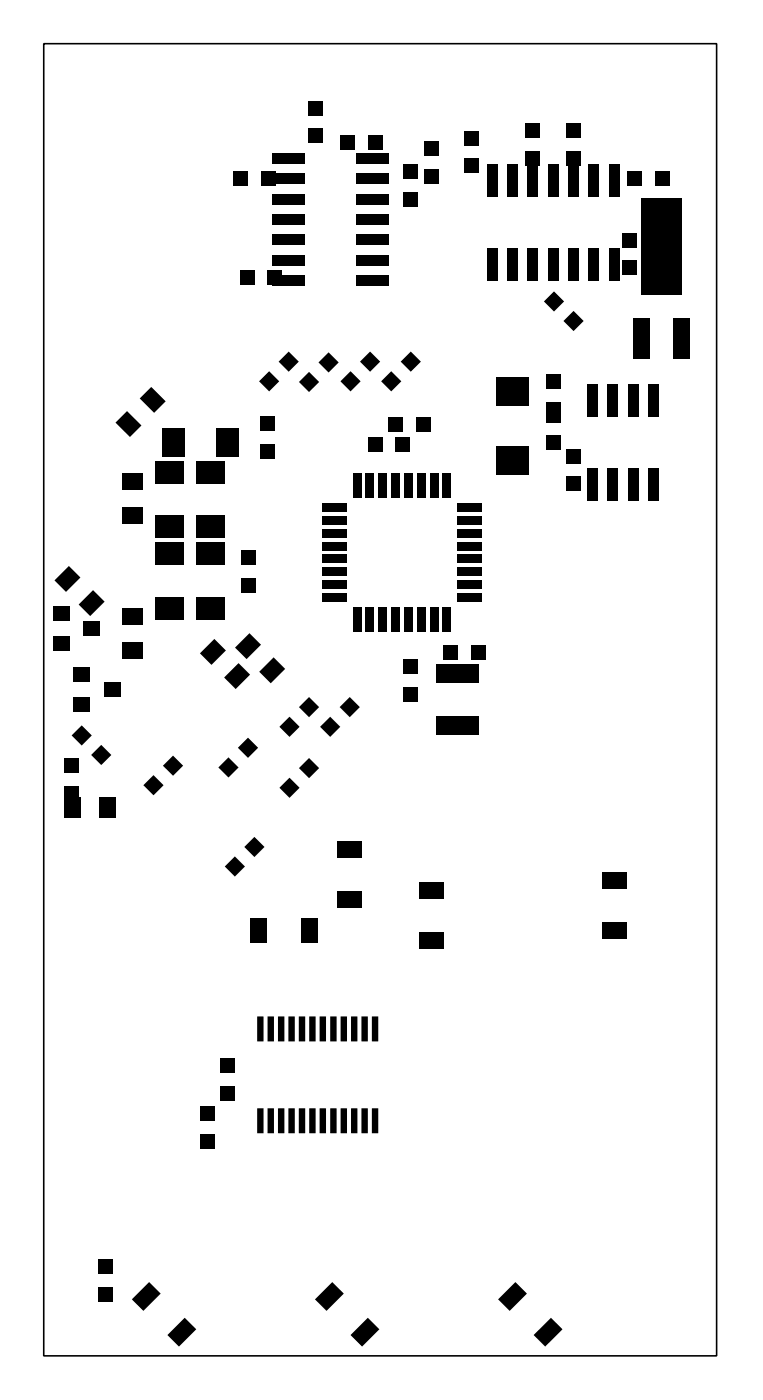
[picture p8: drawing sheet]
<svg xmlns="http://www.w3.org/2000/svg" width="48mm" height="87mm" viewBox="0 0 48 87" stroke-linecap="round" stroke-linejoin="round" font-family="sans-serif">
<g fill="#000">
<path d="M14.6 10.7h.9v.9h-.9zM15 16.9h.9v.9h-.9zM16.3 10.7h.9v.9h-.9zM16.7 16.9h.9v.9h-.9zM17 17.2h2v.6h-2zM17 15.9h2v.7h-2zM17 14.7h2v.6h-2zM17 13.4h2v.6h-2zM17 12.1h2v.7h-2zM17 10.8h2v.7h-2zM17 9.6h2v.6h-2zM19.2 6.3h.9v.9h-.9z"/>
<path d="M19.2 8h.9v.9h-.9zM21.3 8.5h.8v.8h-.8zM22.2 9.6h2v.6h-2zM22.2 10.8h2v.7h-2zM22.2 12.1h2v.7h-2zM22.2 13.4h2v.6h-2zM22.2 14.7h2v.6h-2zM22.2 15.9h2v.7h-2zM22.2 17.2h2v.6h-2zM23 8.5h.9v.8h-.9zM25.2 10.3h.9v.9h-.9zM25.2 12h.9v.9h-.9z"/>
<path d="M26.5 8.8h.8v.9h-.8zM26.5 10.6h.8v.9h-.8zM29 8.2h.9v.9h-.9zM29 9.9h.9v.9h-.9zM30.4 15.5h.6v2h-.6zM30.4 10.3h.6v2h-.6zM31.7 15.5h.6v2h-.6zM31.7 10.3h.6v2h-.6zM32.8 7.7h.9v.9h-.9zM32.8 9.5h.9v.8h-.9zM32.9 15.5h.7v2h-.7zM32.9 10.3h.7v2h-.7z"/>
<path d="M34.2 15.5h.6v2h-.6zM34.2 10.3h.6v2h-.6zM35.4 7.7h.8v.9h-.8zM35.4 9.5h.8v.8h-.8zM35.5 15.5h.6v2h-.6zM35.5 10.3h.6v2h-.6zM36.7 15.5h.7v2h-.7zM36.7 10.3h.7v2h-.7zM38 15.5h.7v2h-.7zM38 10.3h.7v2h-.7zM38.9 14.6h.9v.8h-.9zM38.9 16.3h.9v.9h-.9z"/>
<path d="M39.2 10.7h.8v.9h-.8zM39.5 19.9h1v2.5h-1zM40 12.4h2.5v6h-2.5zM40.9 10.7h.9v.9h-.9zM42 19.9h1v2.5h-1zM3.3 39.8h1v.9h-1zM3.3 37.9h1v.9h-1zM5.2 38.8h1v.9h-1zM7.6 38h1.3v1h-1.3zM7.6 31.7h1.3v1h-1.3zM7.6 29.6h1.3v1h-1.3zM9.7 33.9h1.8v1.4h-1.8z"/>
<path d="M9.7 37.3h1.8v1.4h-1.8zM9.7 32.2h1.8v1.4h-1.8zM9.7 28.8h1.8v1.4h-1.8zM10.1 26.8h1.4v1.8h-1.4zM12.2 33.9h1.8v1.4h-1.8zM12.2 37.3h1.8v1.4h-1.8zM12.2 32.2h1.8v1.4h-1.8zM12.2 28.8h1.8v1.4h-1.8zM13.5 26.8h1.4v1.8h-1.4zM15 34.4h.9v.9h-.9zM15 36.1h.9v.9h-.9zM16.2 26h.9v.9h-.9z"/>
<path d="M16.2 27.8h.9v.8h-.9zM20.1 37h1.5v.6h-1.5zM20.1 36.2h1.5v.6h-1.5zM20.1 35.4h1.5v.6h-1.5zM20.1 34.6h1.5v.6h-1.5zM20.1 33.8h1.5v.6h-1.5zM20.1 33h1.5v.6h-1.5zM20.1 32.2h1.5v.6h-1.5zM20.1 31.4h1.5v.6h-1.5zM22 29.6h.6v1.5h-.6zM22 38h.6v1.5h-.6zM22.8 29.6h.6v1.5h-.6z"/>
<path d="M22.8 38h.6v1.5h-.6zM23 27.3h.9v.9h-.9zM23.6 29.6h.6v1.5h-.6zM23.6 38h.6v1.5h-.6zM24.2 26.1h.9v.8h-.9zM24.4 29.6h.6v1.5h-.6zM24.4 38h.6v1.5h-.6zM24.7 27.3h.9v.9h-.9zM25.2 29.6h.6v1.5h-.6zM25.2 38h.6v1.5h-.6zM26 26.1h.8v.8h-.8zM26 29.6h.6v1.5h-.6z"/>
<path d="M26 38h.6v1.5h-.6zM26.8 29.6h.6v1.5h-.6zM26.8 38h.6v1.5h-.6zM27.6 29.6h.6v1.5h-.6zM27.6 38h.6v1.5h-.6zM28.5 31.4h1.5v.6h-1.5zM28.5 32.2h1.5v.6h-1.5zM28.5 33h1.5v.6h-1.5zM28.5 33.8h1.5v.6h-1.5zM28.5 34.6h1.5v.6h-1.5zM28.5 35.4h1.5v.6h-1.5zM28.5 36.2h1.5v.6h-1.5z"/>
<path d="M28.5 37h1.5v.6h-1.5zM31 23.6h2v1.7h-2zM31 27.9h2v1.8h-2zM34.1 27.2h.9v.9h-.9zM34.1 25.5h.9v.9h-.9zM34.1 23.4h.9v.9h-.9zM34.1 25.2h.9v.8h-.9zM35.4 29.8h.8v.9h-.8zM35.4 28.1h.8v.8h-.8zM36.7 24h.6v2.1h-.6zM36.7 29.2h.6v2.1h-.6zM37.9 24h.7v2.1h-.7z"/>
<path d="M37.9 29.2h.7v2.1h-.7zM39.2 24h.6v2.1h-.6zM39.2 29.2h.6v2.1h-.6zM40.5 24h.6v2.1h-.6zM40.5 29.2h.6v2.1h-.6zM4 47.4h.9v.9h-.9zM4 49.1h.9v.9h-.9zM4 49.9h1.1v1.2h-1.1zM4.6 43.6h1v.9h-1zM4.6 41.7h1v.9h-1zM6.2 49.9h1v1.2h-1zM6.5 42.7h1v.8h-1z"/>
<path d="M7.6 40.1h1.3v1h-1.3zM15.6 57.4h1v1.5h-1zM18.8 57.4h1v1.5h-1zM21.1 52.6h1.5v1h-1.5zM21.1 55.7h1.5v1h-1.5zM25.2 42.9h.9v.9h-.9zM25.2 41.2h.9v.9h-.9zM26.1 58.3h1.6v1h-1.6zM26.1 55.1h1.6v1h-1.6zM27.2 44.7h2.7v1.2h-2.7zM27.2 41.5h2.7v1.1h-2.7zM27.7 40.3h.9v.9h-.9z"/>
<path d="M29.4 40.3h.9v.9h-.9zM37.6 57.6h1.5v1.1h-1.5zM37.6 54.5h1.5v1h-1.5zM6.1 78.7h.9v.9h-.9zM12.5 70.9h.9v.9h-.9zM12.5 69.1h.9v.9h-.9zM13.8 67.9h.8v.9h-.8zM13.8 66.2h.8v.8h-.8zM6.1 80.4h.9v.9h-.9z"/>
</g>
<g fill="#000">
<path d="M34.6 18.2l.6 .6-.6 .7-.7-.7z" fill-rule="evenodd"/>
<path d="M35.2 20.1l.6-.7 .6 .7-.6 .6z" fill-rule="evenodd"/>
<path d="M4.3 35.4l.7 .7-.9 .9-.7-.7z" fill-rule="evenodd"/>
<path d="M5.8 36.9l.7 .7-.9 .9-.7-.7z" fill-rule="evenodd"/>
<path d="M7.2 26.4l.7-.7 .9 .9-.7 .7z" fill-rule="evenodd"/>
<path d="M9.4 24.2l.9 .9-.7 .7-.9-.9z" fill-rule="evenodd"/>
<path d="M13.4 39.9l.7 .7-.9 .9-.7-.7z" fill-rule="evenodd"/>
<path d="M15.6 39.6l.7 .7-.9 .9-.7-.7z" fill-rule="evenodd"/>
<path d="M16.2 23.8l.6-.6 .6 .6-.6 .7z" fill-rule="evenodd"/>
<path d="M18 22l.6 .6-.6 .6-.6-.6z" fill-rule="evenodd"/>
<path d="M18.7 23.9l.6-.7 .6 .7-.6 .6z" fill-rule="evenodd"/>
<path d="M20.5 22l.6 .6-.6 .7-.6-.7z" fill-rule="evenodd"/>
<path d="M21.2 23.8l.7-.6 .6 .6-.6 .7z" fill-rule="evenodd"/>
<path d="M22.5 22.6l.6-.6 .6 .6-.6 .6z" fill-rule="evenodd"/>
<path d="M23.8 23.8l.6-.6 .6 .6-.6 .7z" fill-rule="evenodd"/>
<path d="M25 22.6l.6-.6 .7 .6-.7 .6z" fill-rule="evenodd"/>
<path d="M4.5 46l.6-.7 .6 .7-.6 .6z" fill-rule="evenodd"/>
<path d="M5.7 47.2l.6-.7 .6 .7-.6 .6z" fill-rule="evenodd"/>
<path d="M8.9 49.1l.7-.7 .6 .7-.6 .6z" fill-rule="evenodd"/>
<path d="M10.8 47.2l.6 .6-.6 .7-.6-.7z" fill-rule="evenodd"/>
<path d="M14.9 41.4l.7 .8-.9 .9-.7-.8z" fill-rule="evenodd"/>
<path d="M13.6 48l.7-.7 .6 .7-.6 .6z" fill-rule="evenodd"/>
<path d="M14 54.1l.7-.6 .6 .6-.6 .7z" fill-rule="evenodd"/>
<path d="M14.8 46.7l.7-.6 .6 .6-.6 .7z" fill-rule="evenodd"/>
<path d="M15.2 52.9l.7-.6 .6 .6-.6 .7z" fill-rule="evenodd"/>
<path d="M17.1 41.1l.7 .7-.9 .9-.7-.7z" fill-rule="evenodd"/>
<path d="M17.4 49.2l.7-.6 .6 .6-.6 .7z" fill-rule="evenodd"/>
<path d="M17.4 45.4l.7-.6 .6 .6-.6 .6z" fill-rule="evenodd"/>
<path d="M18.7 48l.6-.6 .6 .6-.6 .6z" fill-rule="evenodd"/>
<path d="M18.7 44.2l.6-.6 .6 .6-.6 .6z" fill-rule="evenodd"/>
<path d="M20 45.4l.6-.6 .6 .6-.6 .6z" fill-rule="evenodd"/>
<path d="M21.2 44.2l.6-.6 .7 .6-.7 .6z" fill-rule="evenodd"/>
<path d="M16 63.5h.4v1.6h-.4z" fill-rule="evenodd"/>
<path d="M16 69.3h.4v1.5h-.4z" fill-rule="evenodd"/>
<path d="M16.7 63.5h.4v1.6h-.4z" fill-rule="evenodd"/>
<path d="M16.7 69.3h.4v1.5h-.4z" fill-rule="evenodd"/>
<path d="M17.3 63.5h.4v1.6h-.4z" fill-rule="evenodd"/>
<path d="M17.3 69.3h.4v1.5h-.4z" fill-rule="evenodd"/>
<path d="M18 63.5h.4v1.6h-.4z" fill-rule="evenodd"/>
<path d="M18 69.3h.4v1.5h-.4z" fill-rule="evenodd"/>
<path d="M18.6 63.5h.4v1.6h-.4z" fill-rule="evenodd"/>
<path d="M18.6 69.3h.4v1.5h-.4z" fill-rule="evenodd"/>
<path d="M19.3 63.5h.4v1.6h-.4z" fill-rule="evenodd"/>
<path d="M19.3 69.3h.4v1.5h-.4z" fill-rule="evenodd"/>
<path d="M19.9 63.5h.4v1.6h-.4z" fill-rule="evenodd"/>
<path d="M19.9 69.3h.4v1.5h-.4z" fill-rule="evenodd"/>
<path d="M20.6 63.5h.4v1.6h-.4z" fill-rule="evenodd"/>
<path d="M20.6 69.3h.4v1.5h-.4z" fill-rule="evenodd"/>
<path d="M21.3 63.5h.4l-.1 1.6h-.3z" fill-rule="evenodd"/>
<path d="M21.3 69.3h.4l-.1 1.5h-.3z" fill-rule="evenodd"/>
<path d="M21.9 63.5h.4v1.6h-.4z" fill-rule="evenodd"/>
<path d="M21.9 69.3h.4v1.5h-.4z" fill-rule="evenodd"/>
<path d="M22.6 63.5h.4l-.1 1.6h-.3z" fill-rule="evenodd"/>
<path d="M22.6 69.3h.4l-.1 1.5h-.3z" fill-rule="evenodd"/>
<path d="M23.2 63.5h.4v1.6h-.4z" fill-rule="evenodd"/>
<path d="M23.2 69.3h.4v1.5h-.4z" fill-rule="evenodd"/>
<path d="M9.3 80.1l.7 .7-1.1 1.1-.7-.7z" fill-rule="evenodd"/>
<path d="M10.4 83.4l1.1-1.1 .7 .8-1 1z" fill-rule="evenodd"/>
<path d="M19.7 81.2l1-1.1 .8 .7-1.1 1.1z" fill-rule="evenodd"/>
<path d="M21.9 83.4l1.1-1.1 .7 .8-1.1 1z" fill-rule="evenodd"/>
<path d="M32.2 80.1l.7 .7-1.1 1.1-.7-.7z" fill-rule="evenodd"/>
<path d="M33.3 83.4l1.1-1.1 .7 .8-1.1 1z" fill-rule="evenodd"/>
</g>
<path d="M2.7 2.7h42v82h-42z" fill="none" stroke="#000" stroke-width=".1"/>
</svg>
